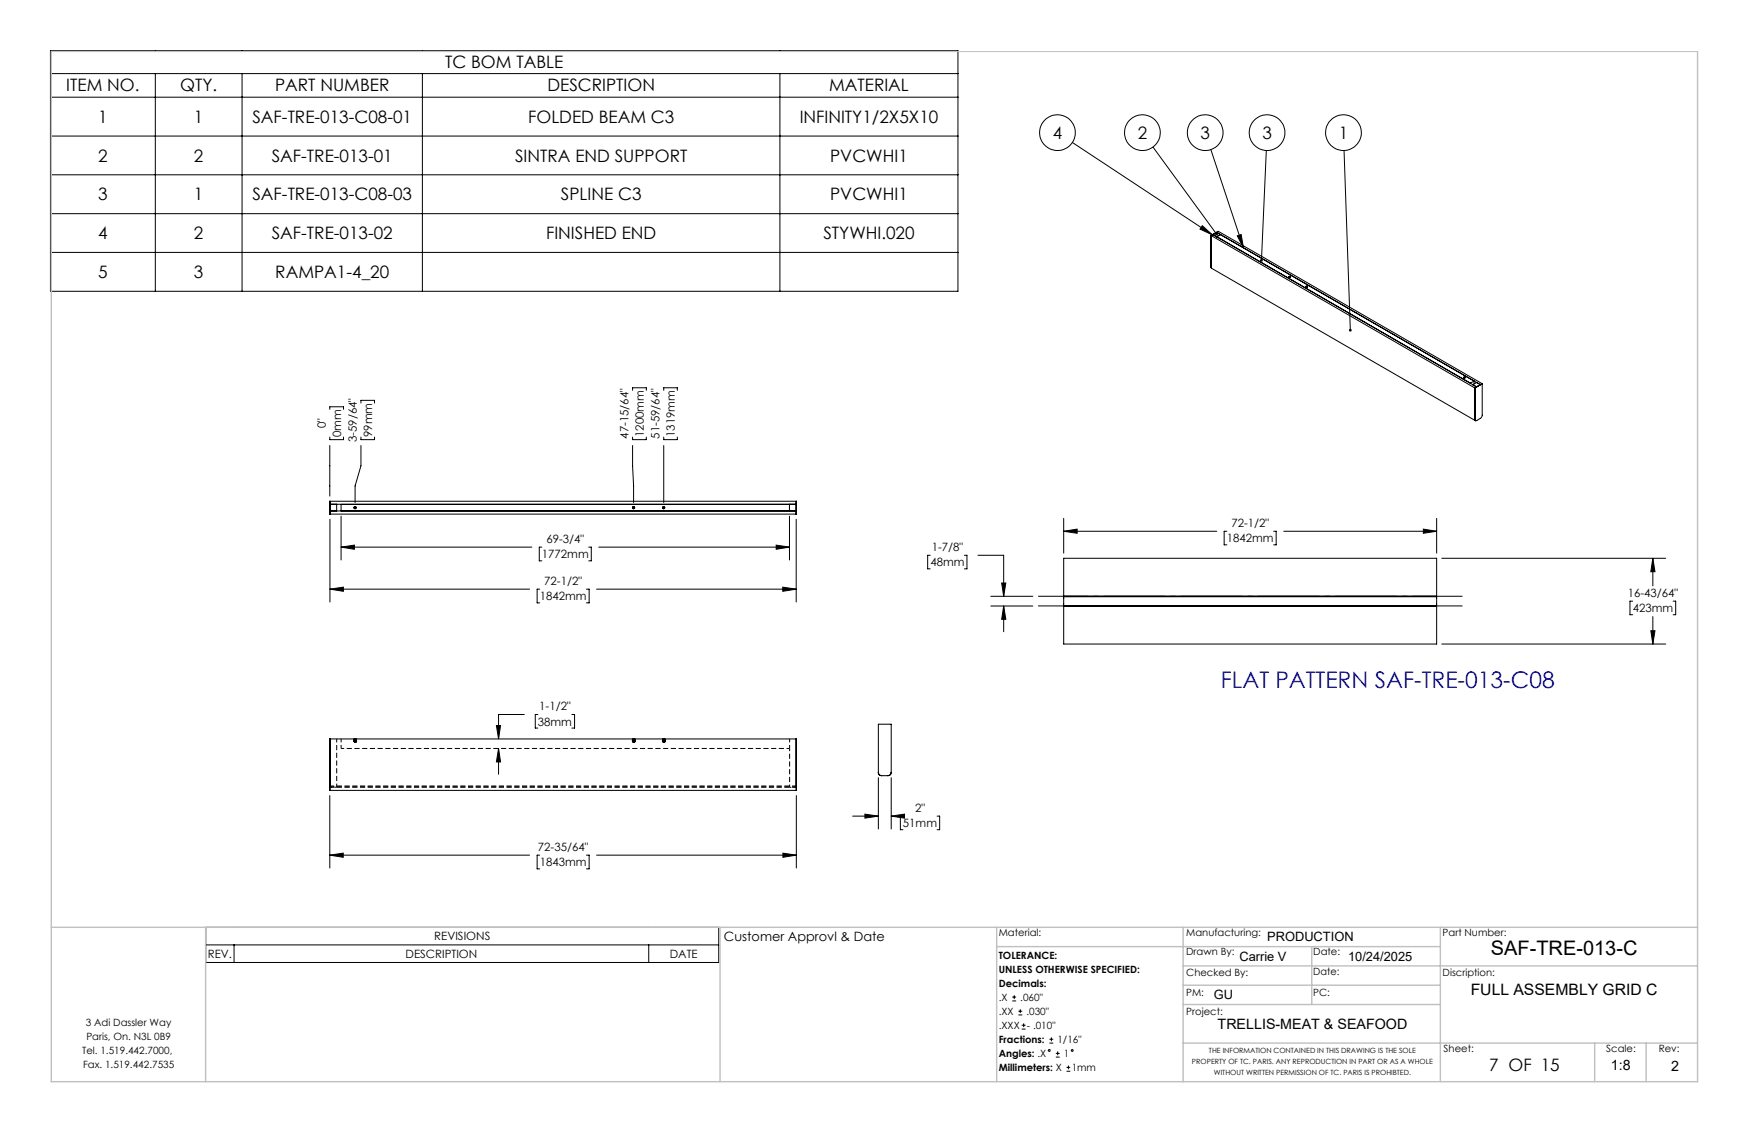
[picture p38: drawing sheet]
<svg xmlns="http://www.w3.org/2000/svg" width="432mm" height="279mm" viewBox="0 0 432 279" stroke-linecap="round" stroke-linejoin="round" font-family="sans-serif">
<defs><g id="words">
<text font-size="5.6" fill="#00f" x="301.4" y="169.8">FLAT PATTERN SAF-TRE-013-C08</text>
<text font-size="4.9" x="368.1" y="235.8">SAF-TRE-013-C</text>
<g font-size="4.2">
<text x="109.9" y="16.8">TC BOM TABLE</text>
<text x="16.4" y="22.6">ITEM NO.</text>
<text x="44.5" y="22.6">QTY.</text>
<text x="67.9" y="22.6">PART NUMBER</text>
<text x="135.2" y="22.6">DESCRIPTION</text>
<text x="204.7" y="22.6">MATERIAL</text>
<text x="24.2" y="30.3">1</text>
<text x="47.9" y="30.3">1</text>
<text x="62.3" y="30.3">SAF-TRE-013-C08-01</text>
<text x="130.4" y="30.3">FOLDED BEAM C3</text>
<text x="197.4" y="30.3">INFINITY1/2X5X10</text>
<text x="259.9" y="34.2">4</text>
<text x="280.9" y="34.2">2</text>
<text x="296.4" y="34.2">3</text>
<text x="311.7" y="34.2">3</text>
<text x="330.5" y="34.2">1</text>
<text x="24.2" y="39.9">2</text>
<text x="47.9" y="39.9">2</text>
<text x="67.1" y="39.9">SAF-TRE-013-01</text>
<text x="127.2" y="39.9">SINTRA END SUPPORT</text>
<text x="205" y="39.9">PVCWHI1</text>
<text x="24.2" y="49.4">3</text>
<text x="47.9" y="49.4">1</text>
<text x="62.3" y="49.4">SAF-TRE-013-C08-03</text>
<text x="138.5" y="49.4">SPLINE C3</text>
<text x="205" y="49.4">PVCWHI1</text>
<text x="24.2" y="59">4</text>
<text x="47.9" y="59">2</text>
<text x="67.1" y="59">SAF-TRE-013-02</text>
<text x="134.8" y="59">FINISHED END</text>
<text x="203.3" y="59">STYWHI.020</text>
<text x="24.2" y="68.6">5</text>
<text x="47.9" y="68.6">3</text>
<text x="68" y="68.6">RAMPA1-4_20</text>
<text x="367.6" y="264.2">7 OF 15</text>
</g>
<text font-size="3.9" x="363.1" y="245.6">FULL ASSEMBLY GRID C</text>
<g font-size="3.5">
<text x="300.6" y="253.9">TRELLIS-MEAT &amp; SEAFOOD</text>
<text x="397.7" y="264.2">1:8</text>
<text x="412.6" y="264.3">2</text>
</g>
<g font-size="3.2">
<text x="178.7" y="232.3">Customer Approvl &amp; Date</text>
<text x="312.9" y="232.3">PRODUCTION</text>
<text x="306" y="237.1">Carrie V</text>
<text x="332.8" y="237.1">10/24/2025</text>
<text x="299.7" y="246.6">GU</text>
</g>
<g font-size="2.8">
<text x="80.4" y="105.7" transform="rotate(-90 80.4 105.7)">0&quot;</text>
<text x="84.2" y="107.9" transform="rotate(-90 84.2 107.9)">0mm</text>
<text x="91.9" y="107.9" transform="rotate(-90 91.9 107.9)">99mm</text>
<text x="159" y="107.9" transform="rotate(-90 159 107.9)">1200mm</text>
<text x="166.6" y="107.9" transform="rotate(-90 166.6 107.9)">1319mm</text>
<text x="88.1" y="109.1" transform="rotate(-90 88.1 109.1)">3-59/64&quot;</text>
<text x="155.2" y="108.3" transform="rotate(-90 155.2 108.3)">47-15/64&quot;</text>
<text x="162.8" y="108.3" transform="rotate(-90 162.8 108.3)">51-59/64&quot;</text>
<text x="304" y="130.1">72-1/2&quot;</text>
<text x="133.8" y="137.8">1772mm</text>
<text x="134.9" y="134">69-3/4&quot;</text>
<text x="230" y="136">1-7/8&quot;</text>
<text x="302.9" y="133.9">1842mm</text>
<text x="229.7" y="139.8">48mm</text>
<text x="133.3" y="148.2">1842mm</text>
<text x="134.4" y="144.4">72-1/2&quot;</text>
<text x="401.9" y="147.3">16-43/64&quot;</text>
<text x="403.1" y="151.1">423mm</text>
<text x="132.8" y="179.1">38mm</text>
<text x="133.1" y="175.3">1-1/2&quot;</text>
<text x="225.9" y="200.4">2&quot;</text>
<text x="222.9" y="204.2">51mm</text>
<text x="132.8" y="210">72-35/64&quot;</text>
<text x="133.3" y="213.8">1843mm</text>
<text x="107.2" y="232.1">REVISIONS</text>
<text x="51.3" y="236.4">REV.</text>
<text x="100.1" y="236.4">DESCRIPTION</text>
<text x="165.4" y="236.4">DATE</text>
</g>
<g font-size="2.5">
<text x="246.6" y="231">Material:</text>
<text x="292.9" y="231">Manufacturing:</text>
<text x="356.2" y="231.1">Part Number:</text>
<text x="246.6" y="236.6">TOLERANCE:</text>
<text x="292.9" y="235.8">Drawn By:</text>
<text x="324.2" y="235.8">Date:</text>
<text x="246.6" y="240.1">UNLESS OTHERWISE SPECIFIED:</text>
<text x="246.6" y="243.6">Decimals:</text>
<text x="292.9" y="241">Checked By:</text>
<text x="292.9" y="245.7">PM:</text>
<text x="324.2" y="245.7">PC:</text>
<text x="324.2" y="240.7">Date:</text>
<text x="356.2" y="241">Discription:</text>
<text x="246.6" y="247">.X</text>
<text x="246.6" y="250.5">.XX</text>
<text x="251.9" y="247">.060&quot;</text>
<text x="253.4" y="250.5">.030&quot;</text>
<text x="292.9" y="250.6">Project:</text>
<text x="21.2" y="253.2">3 Adi Dassler Way</text>
<text x="21.3" y="256.7">Paris, On. N3L 0B9</text>
<text x="246.6" y="257.4">Fractions:</text>
<text x="246.6" y="254">.XXX</text>
<text x="253.5" y="254">- .010&quot;</text>
<text x="261.1" y="257.4">1/16&quot;</text>
<text x="20.3" y="260.1">Tel. 1.519.442.7000,</text>
<text x="20.5" y="263.6">Fax. 1.519.442.7535</text>
<text x="246.6" y="260.9">Angles: .X</text>
<text x="262.6" y="260.9">1</text>
<text x="356.4" y="259.7">Sheet:</text>
<text x="396.6" y="259.7">Scale:</text>
<text x="409.5" y="259.7">Rev:</text>
<text x="246.6" y="264.4">Millimeters: X</text>
<text x="264.6" y="264.4">1mm</text>
</g>
<g font-size="1.8">
<text x="294.3" y="262.7">PROPERTY OF TC. PARIS. ANY REPRODUCTION IN PART OR AS A WHOLE</text>
<text x="298.5" y="259.9">THE INFORMATION CONTAINED IN THIS DRAWING IS THE SOLE</text>
<text x="299.7" y="265.4">WITHOUT WRITTEN PERMISSION OF TC. PARIS IS PROHIBTED.</text>
</g>
</g></defs>
<g fill="none" stroke="#000" stroke-width=".25">
<path d="M12.5 12.5h224v59.4h-224zM12.5 18.2h224M38.3 18.2v53.7M59.8 18.2v53.7M104.3 18.2v53.7M192.5 18.2v53.7M12.5 24h224M12.5 33.6h224M264.8 35.2l34.5 22.8M284.7 36.3l15.7 21.5M298.9 36.9l8.1 24.3M312.6 37.1l-1.2 27.2"/>
<path d="M331.8 37.1l1.6 44.4M12.5 43.1h224M12.5 52.7h224M296.8 55.7l2.5 2.3-3-1.4zM299 58.1v8M299 58.1h.1M299 58.1l.1 8.1 65.1 37.6M299 58.1l65.1 37.6M299.4 57.9l65.2 37.6M299.4 57.9l-.4 .2M299.4 57.9l1 .6 .9-.6M299.4 57.9l1-.5 .9 .5"/>
<path d="M300.4 57.4h.1M300.4 57.4l65.1 37.5 .4-.2M300.4 58.4v.1M300.8 57.1l65.1 37.6M300.8 57.1l-.4 .3M300.8 57.1l-1.8 1M301.3 57.9l-.9 .5M305.5 58.2l.9-.3 .6 3.3zM12.5 62.3h224M318.2 68.3l.3-.1 .1 .2h-.3zM318.2 68.3h.4l-.3 .1zM322.4 70.7l.1-.1a.2 .2 0 0 1 .3 0 .2 .2 0 0 1-.1 .3 .2 .2 0 0 1-.3-.1z"/>
<path d="M89.1 99.5v-.7h3.4v.7M156.2 96.3v-.6h3.4v.6M163.9 96.3v-.6h3.3v.6M363 94.6l.9-.5v.7M363.6 95l1-.6 .9 .6-.9 .5zM364.1 95.7v7.8l.2 .4M364.1 95.7h.1M364.6 95.5l-.5 .2M365.9 94.7h.1M365.9 94.7l-1.8 1M365.9 94.7v7.9l-.4 .6-1.1 .7-.3-.3v-7.9M81.4 101v-.6h3.4v.6"/>
<path d="M81.4 107.9v.6h3.4v-.6M81.4 110v12.4M89.1 107.9v.6h3.4v-.6M89.1 110v5l-1.4 4.9v4.1M156.2 107.9v.6h3.4v-.6M156.2 110l.2 14M163.9 107.9v.6h3.3v-.6M163.9 110v14M364.1 103.5l.1 .3M364.2 103.8h.1M81.4 123.7h115.2v3.2h-115.2zM81.5 126.1h115.1"/>
<path d="M81.5 123.7v3.2M81.5 128.2v20.4M81.5 124.5h115.1M83.1 124.5v1.6M84.2 135l3.3-.5v1.1zM84.2 127.4v10.8M84.2 135h47.1M133.8 135h-.7v3.4h.7M145.3 135h.7v3.4h-.7M147.8 135h47.1M191.6 134.5l3.3 .5-3.3 .6zM194.9 124.5h-110.7v1.6"/>
<path d="M194.9 124.5v1.6M194.9 127.4v10.8M196.6 128.2v20.4M229.7 137.1h-.7v3.3h.7M238.1 137.1h.6v3.3h-.6M241.4 137.1h6.4v10.1M262.6 131.1l3.3-.5v1zM262.6 137.8h92.1v21.2h-92.1zM262.6 128v8.5M262.6 131.1h37.8M302.9 131.1h-.7v3.4h.7M314.4 131.1h.7v3.4h-.7"/>
<path d="M316.9 131.1h37.8M351.4 130.6l3.3 .5-3.3 .5zM354.7 128v8.5M356 137.8h55.2M408.1 137.8l.5 3.3h-1zM408.1 137.8v6.8M81.5 145.4l3.3-.5v1zM81.5 145.4h49.2M133.2 145.4h-.6v3.4h.6M144.8 145.4h.7v3.4h-.7M147.3 145.4h49.3M193.3 144.9l3.3 .5-3.3 .5z"/>
<path d="M244.6 147.2h10.4M244.6 149.6h10.4M247.3 143.9h1l-.5 3.3zM247.8 149.6l.5 3.3h-1zM247.8 149.6v6.3M262.6 149.6h92.1M262.6 147.1h92.1M262.6 149.5h92.1M262.6 147.3h92.1M356 159h55.2M403.1 148.4h-.7v3.3h.7M407.6 155.7h1l-.5 3.3z"/>
<path d="M408.1 152.2v6.8M413.1 148.4h.6v3.3h-.6M122.6 179.1h1l-.5 3.3zM129.4 176.4h-6.3v6M132.8 176.4h-.6v3.3h.6M141.2 176.4h.7v3.3h-.7M81.4 196.4v17.8M81.5 182.4v12.7M123.1 184.7l.5 3.4h-1zM123.1 184.7v6.4M196.6 194.3v.8M196.6 194.3v-11.9h-115.2v12.7h115.2"/>
<path d="M196.6 196.4v17.8M216.9 190.7v.1a.73 .73 0 0 0 .7 .7h1.7M216.9 190.6a.78 .78 0 0 0 .7 .9M216.9 190.7v-11.9h3.1v11.9M216.9 191.9v12.7M220 190.7a.77 .77 0 0 1-.7 .8M220 190.6a.84 .84 0 0 1-.8 .9M220 191.9v12.7M81.4 211.1l3.3-.5v1zM81.4 211.1h49.3M133.2 211.1h-.6v3.4h.6M144.8 211.1h.7v3.4h-.7"/>
<path d="M147.3 211.1h49.3M193.3 210.6l3.3 .5-3.3 .5zM210.5 201.4h6.4M213.5 200.9l3.4 .5-3.4 .5zM220 201.4l3.3-.5v1zM220 201.4h.4M222.9 201.4h-.6v3.4h.6M231.4 201.4h.6v3.4h-.6M50.8 228.9h126.6v8.7h-126.6zM50.8 233.2h126.6M57.8 233.2v4.4M160.2 233.2v4.4"/>
<path d="M249.9 247.1h1M249.9 246.1h1M250.4 245.6v1M251.4 250.5h1M251.4 249.6h1M251.9 249.1v.9M252.2 254h1M252.2 253h1M252.7 252.6v.9M259.1 257.5h.9M259.1 256.5h.9M259.6 256v1"/>
<path d="M260.7 260h.9M261.1 259.5v1M260.7 260.9h.9M263.3 264.4h.9M263.3 263.5h.9M263.8 263v.9"/>
<circle cx="261.1" cy="32.7" r="4.4"/>
<circle cx="282" cy="32.7" r="4.4"/>
<circle cx="297.5" cy="32.7" r="4.4"/>
<circle cx="312.8" cy="32.7" r="4.4"/>
<circle cx="331.7" cy="32.7" r="4.4"/>
<circle cx="322.6" cy="70.7" r=".13"/>
<circle cx="361.5" cy="93.2" r=".15"/>
<circle cx="361.5" cy="93.2" r=".18"/>
<circle cx="87.6" cy="125.3" r=".22"/>
<circle cx="87.7" cy="125.3" r=".29"/>
<circle cx="156.4" cy="125.3" r=".29"/>
<circle cx="156.4" cy="125.3" r=".21"/>
<circle cx="163.8" cy="125.3" r=".22"/>
<circle cx="163.9" cy="125.3" r=".29"/>
<circle cx="259.1" cy="259.3" r=".23"/>
<circle cx="264.7" cy="259.3" r=".23"/>
</g>
<path d="M83.1 182.4v11.9M84.2 182.4v2.3M87.4 182.4v.8M87.9 183.2l.1-.8M156.2 182.4v.8M156.7 183.2v-.8M163.6 182.4v.8M164.1 183.2l.1-.8M194.9 182.4v2.3" fill="none" stroke="#000" stroke-width=".25" stroke-dasharray="1.3 .6" stroke-dashoffset=".4" stroke-linecap="butt"/>
<path d="M84.2 184.7h110.7" fill="none" stroke="#000" stroke-width=".25" stroke-dasharray="1.3 .6" stroke-dashoffset=".5" stroke-linecap="butt"/>
<path d="M81.5 194h115.1M81.5 194.3h115.1M196.6 194.2h-115.1" fill="none" stroke="#000" stroke-width=".25" stroke-dasharray="1.3 .6" stroke-dashoffset=".2" stroke-linecap="butt"/>
<g fill="none" stroke="#000" stroke-width=".25" stroke-dasharray="1.3 .6" stroke-linecap="butt">
<path d="M87.3 182.5h.1M87.3 182.5h.3M87.3 182.5l.1-.1M87.3 182.6h.1M87.3 182.6h.3M87.3 182.7h.1M87.3 182.7l.3 .1M87.3 182.7l.1 .1M87.3 182.9h.1M87.3 182.9l.1-.1M87.3 183h.1M87.4 182.9h.2"/>
<path d="M87.4 183h.2M87.4 182.4l-.1 .1M87.4 182.4h.2M87.4 182.4v.1M87.4 182.5v-.1M87.4 182.5h.2M87.4 182.5h-.1M87.4 182.6h-.1M87.4 182.6l.2-.1M87.4 182.6h.2M87.4 182.7h-.1M87.4 182.7h.2"/>
<path d="M87.4 182.8h.2M87.4 182.8v-.1M87.4 182.8l-.1-.1M87.4 182.8l-.1 .1M87.4 182.8v.1M87.4 182.9v-.1M87.4 182.9h-.1M87.4 182.9l-.1 .1M87.4 182.9v.1M87.4 183h-.1M87.4 183.2h.3M87.5 183h.1"/>
<path d="M87.5 182.4v.2M87.5 182.7v.1M87.5 183.1v.1M87.5 183.1h.4M87.5 183h.4M87.5 182.9h.4M87.5 182.8l.4 .1M87.5 182.7l.4 .1M87.5 182.7h.4M87.5 182.6h.4M87.5 182.9v.1M87.5 182.8v.1"/>
<path d="M87.5 183.1l.1 .1M87.5 182.6v-.2M87.5 183.2l.3-.1M87.5 182.8h.4M87.5 183.1h.1M87.5 183.1h.2M87.5 183v.1M87.5 182.6v.1M87.5 182.6h.1M87.5 182.4h.1M87.6 182.4v.1M87.6 182.4l-.3 .1"/>
<path d="M87.6 182.5h-.2M87.6 182.5v.1M87.6 182.6h-.3M87.6 182.6h-.2M87.6 182.7h-.3M87.6 182.7v.1M87.6 182.7h-.2M87.6 182.8v.1M87.6 182.8l-.3 .1M87.6 182.9h-.2M87.6 182.9v.1M87.6 183h-.3"/>
<path d="M87.6 183h-.2M87.6 182.6h.1M87.6 182.4h.1M87.6 182.4v.2M87.6 183.2h-.1M87.7 183.2h.2M87.7 182.6v-.2M87.7 182.6h-.2h.3M87.7 183.1h-.1M87.7 183h-.2l.3 .1h-.1M87.7 182.9l-.2 .1h.3h-.1M87.7 182.9h-.2h.3h-.1"/>
<path d="M87.7 182.8h-.2h.3l-.1 .1M87.7 182.7h-.2l.3 .1h-.1M87.7 182.6h-.2l.3 .1h-.1M87.7 182.6h.1M87.7 182.7h.1l-.3-.1h.2M87.7 182.8h.1l-.3-.1h.2M87.7 182.9l.1-.1h-.3h.2M87.7 182.9h.1h-.3h.2M87.7 183h.1h-.3l.2-.1M87.7 183.1h.1l-.3-.1h.2M87.7 182.6h-.2M87.7 182.6h.2"/>
<path d="M87.7 182.4h.1M87.7 183.1h.2M87.7 183.1v-.1M87.7 183l.3 .1M87.7 183v-.1M87.7 182.9h.2M87.7 182.9h.3M87.7 182.8h.2M87.7 182.8v-.1M87.7 182.8h.3M87.7 182.7v-.1M87.7 182.7h.2"/>
<path d="M87.7 182.6l.3 .1M87.7 182.6v-.1M87.7 182.5l.2 .1M87.7 182.5h.2M87.7 182.5h.3M87.7 182.5v-.1M87.7 182.4h.2M87.8 182.4v.2M87.8 182.4h.1M87.8 182.6h.1M87.8 182.7h.1M87.8 182.8h.1"/>
<path d="M87.8 182.9h.1M87.8 183h.1M87.8 183.1l.1-.1M87.8 182.8l.1-.1M87.8 183.1h.1M87.8 183v.1M87.9 182.7l-.4 .1M87.9 182.9h-.4M87.9 183l-.4 .1M87.9 182.7h-.4M87.9 182.8h-.4M87.9 183.1l-.4 .1"/>
<path d="M87.9 182.6v-.2M87.9 183.1h-.4M87.9 182.9l-.4 .1M87.9 182.6l-.4 .1M87.9 182.6h-.1M87.9 182.8h-.1M87.9 183h-.1M87.9 182.9l-.1-.1M87.9 182.7h-.1M87.9 182.9h-.1M87.9 183.1h-.1M87.9 182.6h-.2"/>
<path d="M87.9 182.6h-.4M87.9 183v-.1M87.9 183.2l-.1-.1M87.9 183.1l-.1-.1M87.9 183.1h.1M87.9 183h-.2M87.9 183l.1-.1M87.9 183v.1M87.9 183l.1 .1M87.9 182.8h.1M87.9 182.9h.1M87.9 182.9v.1"/>
<path d="M87.9 182.9h-.2M87.9 182.8h-.2M87.9 182.8v-.1M87.9 182.7h.1M87.9 182.7h-.2M87.9 182.6l.1 .1M87.9 182.6v.1M87.9 182.6l.1-.1M87.9 182.6v-.1M87.9 182.5h.1M87.9 182.5v.1M87.9 182.5h-.2"/>
<path d="M87.9 182.4h.1M87.9 182.4l-.2 .1M88 183.1h-.1M88 183.1l-.1-.1M88 182.9l-.3 .1M88 182.9h-.1M88 182.9l-.1 .1M88 182.8h-.3M88 182.8h-.1M88 182.8l-.1-.1M88 182.7h-.3M88 182.7h-.1"/>
<path d="M88 182.7l-.1-.1M88 182.5l-.3 .1M88 182.5l-.1 .1M88 182.5h-.1M88 182.4h-.3M88 182.4h-.1M156.1 182.5h.1M156.1 182.5h.3M156.1 182.5l.1-.1M156.1 182.6h.1M156.1 182.6h.3M156.1 182.7h.1"/>
<path d="M156.1 182.7l.3 .1M156.1 182.7l.1 .1M156.1 182.9h.1M156.1 182.9l.1-.1M156.1 183h.1M156.1 182.9h.3M156.1 183h.3M156.2 182.4l-.1 .1M156.2 182.4h.2M156.2 182.4v.1M156.2 182.5v-.1M156.2 182.5h.2"/>
<path d="M156.2 182.5h-.1M156.2 182.6h-.1M156.2 182.6l.2-.1M156.2 182.6h.2M156.2 182.7h-.1M156.2 182.7h.2M156.2 182.8h.2M156.2 182.8v-.1M156.2 182.8l-.1-.1M156.2 182.8l-.1 .1M156.2 182.8v.1M156.2 182.9v-.1"/>
<path d="M156.2 182.9h.2M156.2 182.9h-.1M156.2 182.9l-.1 .1M156.2 182.9v.1M156.2 183h-.1M156.2 183.2h.2M156.2 183h.2M156.2 182.6h.1M156.2 182.4h.1M156.2 182.4v.2M156.3 183.2h-.1M156.3 182.7v.1"/>
<path d="M156.3 183.1v.1M156.3 183.1h.3M156.3 183h.3M156.3 182.9h.3M156.3 182.8l.3 .1M156.3 182.7l.3 .1M156.3 182.7h.3M156.3 182.6h.3M156.3 182.9v.1M156.3 182.8v.1M156.3 183.1l.1 .1M156.3 182.6v-.2"/>
<path d="M156.3 182.9l.3 .1M156.3 183.2l.3-.1h-.2M156.3 182.8h.3M156.3 183.1h.1M156.3 183v.1M156.3 182.6v.1M156.3 182.6h.1M156.3 182.4h.1M156.4 182.4v.1M156.4 182.4l-.3 .1M156.4 182.5h-.2M156.4 182.5v.1"/>
<path d="M156.4 182.6h-.3M156.4 182.6h-.2M156.4 182.7h-.3M156.4 182.7v.1M156.4 182.7h-.2M156.4 182.8v.1M156.4 182.8l-.3 .1M156.4 182.9h-.2M156.4 182.9v.1M156.4 183h-.3M156.4 183h-.2M156.4 182.4v.2"/>
<path d="M156.4 183.2h-.1M156.4 183.2h.3M156.4 182.4h.1M156.4 182.6v-.2M156.4 182.6h.1M156.4 182.6h-.1h.3M156.4 183.1h-.1M156.4 183h-.1l.3 .1h-.2M156.4 182.9l-.1 .1h.3h-.2M156.4 182.9h-.1h.3h-.2M156.4 182.8h-.1h.3l-.2 .1M156.4 182.7h-.1l.3 .1h-.2"/>
<path d="M156.4 182.6h-.1l.3 .1h-.2M156.4 182.6h.2M156.4 182.7h.2l-.3-.1h.1M156.4 182.8h.2l-.3-.1h.1M156.4 182.9l.2-.1h-.3h.1M156.4 182.9h.2h-.3h.1M156.4 183h.2h-.3l.1-.1M156.4 183.1h.2l-.3-.1h.1M156.4 182.6h-.1M156.5 182.6h.1M156.5 182.6h-.1M156.5 182.4h.1"/>
<path d="M156.5 182.6v-.2M156.5 183.1h.2M156.5 183.1v-.1M156.5 183l.3 .1M156.5 183v-.1M156.5 182.9h.2M156.5 182.9h.3M156.5 182.8h.2M156.5 182.8v-.1M156.5 182.8h.3M156.5 182.7v-.1M156.5 182.7h.2"/>
<path d="M156.5 182.6h.2M156.5 182.6l.3 .1M156.5 182.6v-.1M156.5 182.5l.2 .1M156.5 182.5h.2M156.5 182.5h.3M156.5 182.5v-.1M156.5 182.4h.2M156.6 182.4v.2M156.6 183.1v-.1M156.6 182.8v-.1M156.6 183h.1"/>
<path d="M156.6 183v.1M156.6 182.7l-.3 .1M156.6 182.9h-.3M156.6 183l-.3 .1M156.6 182.7h-.3M156.6 182.8h-.3M156.6 183h-.3M156.6 183.1l-.3 .1M156.6 182.6v-.2M156.6 183.1h-.3M156.6 182.9l-.3 .1M156.6 182.6l-.3 .1"/>
<path d="M156.6 182.9v-.1M156.6 182.6h-.2M156.6 182.6h-.3M156.6 183v-.1M156.6 183.2v-.1M156.6 182.4h.1M156.7 183.1h-.1M156.7 183.1h.1M156.7 183h-.2M156.7 183l.1-.1M156.7 183v.1M156.7 183l.1 .1"/>
<path d="M156.7 182.8h.1M156.7 182.9h.1M156.7 182.9v.1M156.7 182.9h-.2M156.7 182.8h-.2M156.7 182.8v-.1M156.7 182.7h.1M156.7 182.7h-.2M156.7 182.6l.1 .1M156.7 182.6v.1M156.7 182.6l.1-.1M156.7 182.6h-.2"/>
<path d="M156.7 182.6v-.1M156.7 182.5h.1M156.7 182.5v.1M156.7 182.5h-.2M156.7 182.4h.1M156.7 182.4l-.2 .1M156.8 183.1h-.2M156.8 183.1l-.1-.1M156.8 183.1h-.1M156.8 182.9l-.3 .1M156.8 182.9h-.1M156.8 182.9l-.1 .1"/>
<path d="M156.8 182.8h-.3M156.8 182.8h-.1M156.8 182.8l-.1-.1M156.8 182.7h-.3M156.8 182.7h-.1M156.8 182.7l-.1-.1M156.8 182.5l-.3 .1M156.8 182.5l-.1 .1M156.8 182.5h-.1M156.8 182.4h-.3M156.8 182.4h-.1M163.5 182.5h.1"/>
<path d="M163.5 182.5h.3M163.5 182.5l.1-.1M163.5 182.6h.1M163.5 182.6h.3M163.5 182.7h.1M163.5 182.7l.3 .1M163.5 182.7l.1 .1M163.5 182.9h.1M163.5 182.9l.1-.1M163.5 183h.1M163.6 182.9h.2M163.6 183h.2"/>
<path d="M163.6 182.4l-.1 .1M163.6 182.4h.2M163.6 182.4v.1M163.6 182.5v-.1M163.6 182.5h.2M163.6 182.5h-.1M163.6 182.6h-.1M163.6 182.6l.2-.1M163.6 182.6h.2M163.6 182.7h-.1M163.6 182.7h.2M163.6 182.8h.2"/>
<path d="M163.6 182.8v-.1M163.6 182.8l-.1-.1M163.6 182.8l-.1 .1M163.6 182.8v.1M163.6 182.9v-.1M163.6 182.9h-.1M163.6 182.9l-.1 .1M163.6 182.9v.1M163.6 183h-.1M163.6 183.2h.3M163.7 183h.1M163.7 182.4v.2"/>
<path d="M163.7 182.7v.1M163.7 183.1v.1M163.7 183.1h.4M163.7 183h.4M163.7 182.9h.4M163.7 182.8l.4 .1M163.7 182.7l.4 .1M163.7 182.7h.4M163.7 182.6h.4M163.7 182.9v.1M163.7 182.8v.1M163.7 183.1l.1 .1"/>
<path d="M163.7 182.6v-.2M163.7 183.2l.3-.1h-.1M163.7 182.8h.4M163.7 183.1h.1M163.7 183.1h.2M163.7 183v.1M163.7 182.6v.1M163.7 182.6h.1M163.7 182.4h.1M163.8 182.4v.1M163.8 182.4l-.3 .1M163.8 182.5h-.2"/>
<path d="M163.8 182.5v.1M163.8 182.6h-.3M163.8 182.6h-.2M163.8 182.7h-.3M163.8 182.7v.1M163.8 182.7h-.2M163.8 182.8v.1M163.8 182.8l-.3 .1M163.8 182.9h-.2M163.8 182.9v.1M163.8 183h-.3M163.8 183h-.2"/>
<path d="M163.8 182.6h.1M163.8 182.4h.1M163.8 182.4v.2M163.8 183.2h-.1M163.9 183.2h.2M163.9 182.6v-.2M163.9 182.6h-.2h.3M163.9 183.1h-.1M163.9 183h-.2l.3 .1h-.1M163.9 182.9l-.2 .1h.3h-.1M163.9 182.9h-.2h.3h-.1M163.9 182.8h-.2h.3l-.1 .1"/>
<path d="M163.9 182.7h-.2l.3 .1h-.1M163.9 182.6h-.2l.3 .1h-.1M163.9 182.6h.1M163.9 182.7h.1l-.3-.1h.2M163.9 182.8h.1l-.3-.1h.2M163.9 182.9l.1-.1h-.3h.2M163.9 182.9h.1h-.3h.2M163.9 183h.1h-.3l.2-.1M163.9 183.1h.1l-.3-.1h.2M163.9 182.6h-.2M163.9 182.6h.2M163.9 182.4h.1"/>
<path d="M163.9 183.1h.2M163.9 183.1v-.1M163.9 183l.3 .1M163.9 183v-.1M163.9 182.9h.2M163.9 182.9h.3M163.9 182.8h.2M163.9 182.8v-.1M163.9 182.8h.3M163.9 182.7v-.1M163.9 182.7h.2M163.9 182.6l.3 .1"/>
<path d="M163.9 182.6v-.1M163.9 182.5l.2 .1M163.9 182.5h.2M163.9 182.5h.3M163.9 182.5v-.1M163.9 182.4h.2M164 182.4v.2M164 182.4h.1M164 182.6h.1M164 182.8h.1M164 182.9h.1M164 183.1l.1-.1"/>
<path d="M164 182.7h.1M164 182.8l.1-.1M164 183h.1M164 183.1h.1M164 183v.1M164.1 182.7l-.4 .1M164.1 182.9h-.4M164.1 182.7h-.4M164.1 182.8h-.4M164.1 183l-.4 .1M164.1 183.1l-.4 .1M164.1 182.6v-.2"/>
<path d="M164.1 183.1h-.4M164.1 182.9l-.4 .1M164.1 182.6l-.4 .1M164.1 182.6h-.1M164.1 182.8h-.1M164.1 183h-.1M164.1 182.9l-.1-.1M164.1 182.7h-.1M164.1 182.9h-.1M164.1 183.1h-.1M164.1 182.6h-.2M164.1 182.6h-.4"/>
<path d="M164.1 183v-.1M164.1 183.2l-.1-.1M164.1 183.1l-.1-.1M164.1 183.1h.1M164.1 183h-.2M164.1 183l.1-.1M164.1 183v.1M164.1 183l.1 .1M164.1 182.8h.1M164.1 182.9h.1M164.1 182.9v.1M164.1 182.9h-.2"/>
<path d="M164.1 182.8h-.2M164.1 182.8v-.1M164.1 182.7h.1M164.1 182.7h-.2M164.1 182.6l.1 .1M164.1 182.6v.1M164.1 182.6l.1-.1M164.1 182.6v-.1M164.1 182.5h.1M164.1 182.5v.1M164.1 182.5h-.2M164.1 182.4h.1"/>
<path d="M164.1 182.4l-.2 .1M164.2 183.1h-.1M164.2 183.1l-.1-.1M164.2 182.9l-.3 .1M164.2 182.9h-.1M164.2 182.9l-.1 .1M164.2 182.8h-.3M164.2 182.8h-.1M164.2 182.8l-.1-.1M164.2 182.7h-.3M164.2 182.7h-.1M164.2 182.7l-.1-.1"/>
<path d="M164.2 182.5l-.3 .1M164.2 182.5l-.1 .1M164.2 182.5h-.1M164.2 182.4h-.3M164.2 182.4h-.1"/>
</g>
<path d="M87.5 182.9l.4 .1h-.3M163.7 182.9l.4 .1h-.3" fill="none" stroke="#000" stroke-width=".25" stroke-dasharray="1.3 .6" stroke-dashoffset=".3" stroke-linecap="butt"/>
<path d="M194.9 184.7v9.6" fill="none" stroke="#000" stroke-width=".25" stroke-dasharray="1.3 .6" stroke-dashoffset=".6" stroke-linecap="butt"/>
<path d="M81.5 194.3h1.6M194.9 194.3h1.7" fill="none" stroke="#000" stroke-width=".25" stroke-dasharray="1.3 .6" stroke-dashoffset=".8" stroke-linecap="butt"/>
<path d="M256.3 147.2h104.8M256.3 149.6h104.8" fill="none" stroke="#000" stroke-width=".25" stroke-dasharray="15.2 1.3 1.3 1.3" stroke-dashoffset="2.9" stroke-linecap="butt"/>
<path d="M12.7 12.7h406.4" fill="none" stroke="#c0c0c0" stroke-width=".25"/>
<g fill="none" stroke="#c0c0c0" stroke-width=".35">
<path d="M12.7 12.7v254.3h406.4v-254.3M12.7 228.9h406.4M50.8 228.9v38.1M177.8 228.9v38.1M246.1 233.6h109.5M246.1 228.9v38.1M292.1 238.4h127M292.1 228.9v38.1M323.8 233.6v14.3M355.6 228.9v38.1M292.1 257.5h127M292.1 243.2h63.5"/>
<path d="M292.1 247.9h63.5M393.7 257.5v9.5M406.4 257.5v9.5"/>
</g>
<g fill="#000">
<path d="M296.8 55.7l2.5 2.3-3-1.4zM305.5 58.2l.9-.3 .6 3.3zM333.1 81.3v.3l.3 .2v-.3v.3a.35 .35 0 0 0 .3-.5 .35 .35 0 0 0-.6 0zM311.2 64l-.1 .3 .3 .3v-.3v.3a.34 .34 0 0 0 .4-.5 .34 .34 0 0 0-.6-.1zM300.1 57.5v.5l.5 .1-.2-.3 .2 .3v-.5l-.2-.2z"/>
<path d="M81.5 145.4l3.3-.5v1zM193.3 144.9l3.3 .5-3.3 .5zM84.2 135l3.3-.5v1.1zM191.6 134.5l3.3 .5-3.3 .6zM213.5 200.9l3.4 .5-3.4 .5zM220 201.4l3.3-.5v1zM247.3 143.9h1l-.5 3.3zM247.8 149.6l.5 3.3h-1zM408.1 137.8l.5 3.3h-1zM407.6 155.7h1l-.5 3.3zM351.4 130.6l3.3 .5-3.3 .5zM262.6 131.1l3.3-.5v1z"/>
<path d="M81.4 211.1l3.3-.5v1zM193.3 210.6l3.3 .5-3.3 .5zM123.1 184.7l.5 3.4h-1zM122.6 179.1h1l-.5 3.3z"/>
</g>
<use href="#words"/>
</svg>
